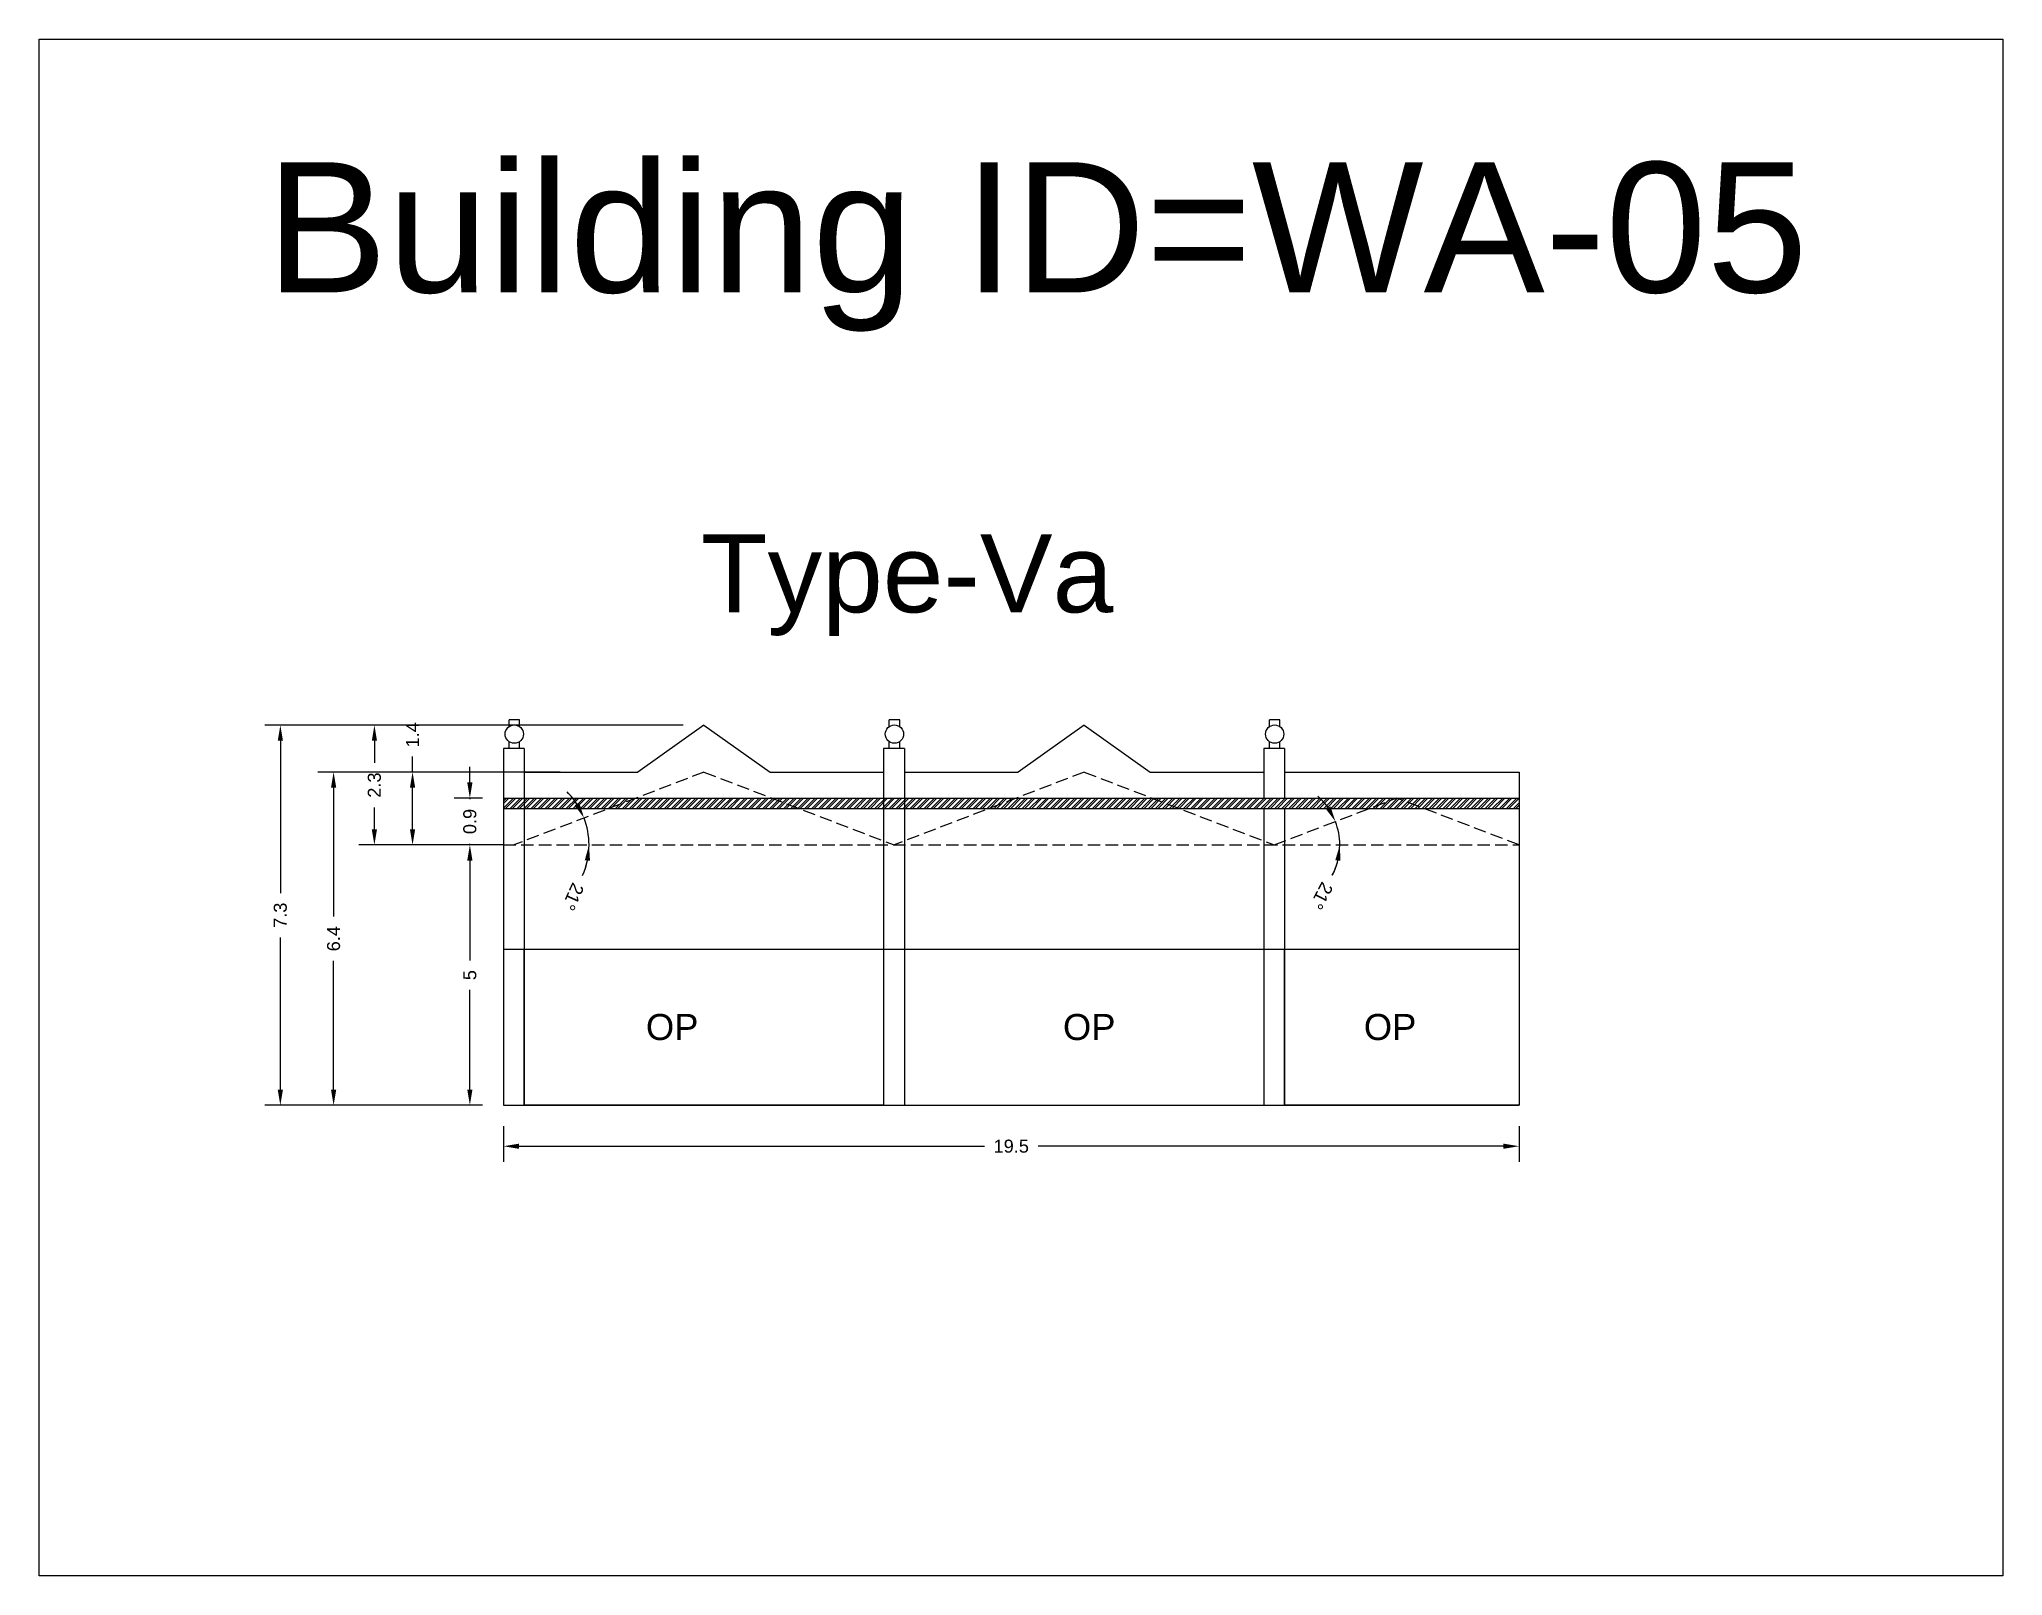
# Model space of a CAD drawing. Header units: metres. Extents: x 3416649 to 3417136, y -6712926 to -6712690.
# Drawn here: x 3416867.2 to 3416904.9, y -6712719.59 to -6712690.08 of the extents above; entities that cross this region are included whole.
import ezdxf

# ---------------------------------------------------------------- set-up
doc = ezdxf.new("R2010")
doc.units = ezdxf.units.M
doc.linetypes.add('ACAD_ISO02W100', pattern=[15, 12, -3])
doc.layers.add('Dotted', color=7, linetype='ACAD_ISO02W100', plot=False)
doc.styles.get("Standard").update_dxf_attribs({"font": 'arial.ttf'})
doc.dimstyles.new('ISO-25', dxfattribs={"dimtxt": 0.25, "dimasz": 0.3, "dimexe": 0.3, "dimexo": 0.4, "dimgap": 0.2, "dimtad": 0, "dimdec": 1, "dimdsep": 46, "dimtxsty": 'Standard', "dimcen": 2.5, "dimadec": 0, "dimazin": 0, "dimtfac": 1, "dimtdec": 1, "dimtmove": 0, "dimatfit": 3, "dimfxl": 1, "dimarcsym": 0})

# ---------------------------------------------------------------- blocks, each defined once
blk = doc.blocks.new('*D39')
at = {"color": 0, "lineweight": -2, "transparency": 16777216}
for p, q in [((3416875.715, -6712705.555), (3416875.17, -6712705.555)), ((3416875.47, -6712705.855), (3416875.47, -6712707.772)), ((3416875.47, -6712710.255), (3416875.47, -6712708.338)), ((3416875.715, -6712710.555), (3416875.17, -6712710.555))]:
    blk.add_line(p, q, dxfattribs=at)
at = {"color": 0, "transparency": 16777216}
for points in [[(3416875.42, -6712705.855), (3416875.52, -6712705.855), (3416875.47, -6712705.555)], [(3416875.42, -6712710.255), (3416875.52, -6712710.255), (3416875.47, -6712710.555)]]:
    blk.add_solid(points, dxfattribs=at)
at = {"layer": 'Defpoints', "color": 0, "transparency": 16777216}
for p in [(3416875.47, -6712705.555), (3416876.115, -6712705.555), (3416876.115, -6712710.555)]:
    blk.add_point(p, dxfattribs=at)
at = {"color": 0, "transparency": 16777216, "insert": (3416875.47, -6712708.055), "char_height": 0.25, "attachment_point": 5, "rotation": 90}
blk.add_mtext('5', dxfattribs=at)
blk = doc.blocks.new('*D40')
at = {"color": 0, "lineweight": -2, "transparency": 16777216}
for p, q in [((3416875.47, -6712704.355), (3416875.47, -6712704.055)), ((3416875.715, -6712704.655), (3416875.17, -6712704.655)), ((3416875.47, -6712704.655), (3416875.47, -6712704.677)), ((3416875.715, -6712705.555), (3416875.17, -6712705.555)), ((3416875.47, -6712705.555), (3416875.47, -6712705.533)), ((3416875.47, -6712705.855), (3416875.47, -6712706.155))]:
    blk.add_line(p, q, dxfattribs=at)
at = {"color": 0, "transparency": 16777216}
for points in [[(3416875.42, -6712704.355), (3416875.52, -6712704.355), (3416875.47, -6712704.655)], [(3416875.42, -6712705.855), (3416875.52, -6712705.855), (3416875.47, -6712705.555)]]:
    blk.add_solid(points, dxfattribs=at)
at = {"layer": 'Defpoints', "color": 0, "transparency": 16777216}
for p in [(3416875.47, -6712704.655), (3416876.115, -6712704.655), (3416876.115, -6712705.555)]:
    blk.add_point(p, dxfattribs=at)
at = {"color": 0, "transparency": 16777216, "insert": (3416875.47, -6712705.105), "char_height": 0.25, "attachment_point": 5, "rotation": 90}
blk.add_mtext('0.9', dxfattribs=at)
blk = doc.blocks.new('*D41')
at = {"color": 0, "lineweight": -2, "transparency": 16777216}
for p, q in [((3416877.205, -6712704.155), (3416874.07, -6712704.155)), ((3416874.37, -6712704.155), (3416874.37, -6712703.855)), ((3416874.37, -6712705.255), (3416874.37, -6712704.455)), ((3416875.715, -6712705.555), (3416874.07, -6712705.555))]:
    blk.add_line(p, q, dxfattribs=at)
at = {"color": 0, "transparency": 16777216}
for points in [[(3416874.32, -6712704.455), (3416874.42, -6712704.455), (3416874.37, -6712704.155)], [(3416874.32, -6712705.255), (3416874.42, -6712705.255), (3416874.37, -6712705.555)]]:
    blk.add_solid(points, dxfattribs=at)
at = {"layer": 'Defpoints', "color": 0, "transparency": 16777216}
for p in [(3416874.37, -6712704.155), (3416877.605, -6712704.155), (3416876.115, -6712705.555)]:
    blk.add_point(p, dxfattribs=at)
at = {"color": 0, "transparency": 16777216, "insert": (3416874.37, -6712703.44), "char_height": 0.25, "attachment_point": 5, "rotation": 90}
blk.add_mtext('1.4', dxfattribs=at)
blk = doc.blocks.new('*D42')
at = {"color": 0, "lineweight": -2, "transparency": 16777216}
for p, q in [((3416879.565, -6712703.255), (3416873.337, -6712703.255)), ((3416873.637, -6712703.555), (3416873.637, -6712703.975)), ((3416873.637, -6712705.255), (3416873.637, -6712704.835)), ((3416876.115, -6712705.555), (3416873.337, -6712705.555))]:
    blk.add_line(p, q, dxfattribs=at)
at = {"color": 0, "transparency": 16777216}
for points in [[(3416873.587, -6712703.555), (3416873.687, -6712703.555), (3416873.637, -6712703.255)], [(3416873.587, -6712705.255), (3416873.687, -6712705.255), (3416873.637, -6712705.555)]]:
    blk.add_solid(points, dxfattribs=at)
at = {"layer": 'Defpoints', "color": 0, "transparency": 16777216}
for p in [(3416873.637, -6712703.255), (3416879.965, -6712703.255), (3416876.515, -6712705.555)]:
    blk.add_point(p, dxfattribs=at)
at = {"color": 0, "transparency": 16777216, "insert": (3416873.637, -6712704.405), "char_height": 0.25, "attachment_point": 5, "rotation": 90}
blk.add_mtext('2.3', dxfattribs=at)
blk = doc.blocks.new('*D43')
at = {"color": 0, "lineweight": -2, "transparency": 16777216}
for p, q in [((3416876.537, -6712704.155), (3416872.554, -6712704.155)), ((3416872.854, -6712704.455), (3416872.854, -6712706.927)), ((3416872.854, -6712710.255), (3416872.854, -6712707.783)), ((3416875.715, -6712710.555), (3416872.554, -6712710.555))]:
    blk.add_line(p, q, dxfattribs=at)
at = {"color": 0, "transparency": 16777216}
for points in [[(3416872.804, -6712704.455), (3416872.904, -6712704.455), (3416872.854, -6712704.155)], [(3416872.804, -6712710.255), (3416872.904, -6712710.255), (3416872.854, -6712710.555)]]:
    blk.add_solid(points, dxfattribs=at)
at = {"layer": 'Defpoints', "color": 0, "transparency": 16777216}
for p in [(3416872.854, -6712704.155), (3416876.937, -6712704.155), (3416876.115, -6712710.555)]:
    blk.add_point(p, dxfattribs=at)
at = {"color": 0, "transparency": 16777216, "insert": (3416872.854, -6712707.355), "char_height": 0.25, "attachment_point": 5, "rotation": 90}
blk.add_mtext('6.4', dxfattribs=at)
blk = doc.blocks.new('*D44')
at = {"color": 0, "lineweight": -2, "transparency": 16777216}
for p, q in [((3416879.565, -6712703.255), (3416871.531, -6712703.255)), ((3416871.831, -6712703.555), (3416871.831, -6712706.478)), ((3416871.831, -6712710.255), (3416871.831, -6712707.332)), ((3416875.715, -6712710.555), (3416871.531, -6712710.555))]:
    blk.add_line(p, q, dxfattribs=at)
at = {"color": 0, "transparency": 16777216}
for points in [[(3416871.781, -6712703.555), (3416871.881, -6712703.555), (3416871.831, -6712703.255)], [(3416871.781, -6712710.255), (3416871.881, -6712710.255), (3416871.831, -6712710.555)]]:
    blk.add_solid(points, dxfattribs=at)
at = {"layer": 'Defpoints', "color": 0, "transparency": 16777216}
for p in [(3416871.831, -6712703.255), (3416879.965, -6712703.255), (3416876.115, -6712710.555)]:
    blk.add_point(p, dxfattribs=at)
at = {"color": 0, "transparency": 16777216, "insert": (3416871.831, -6712706.905), "char_height": 0.25, "attachment_point": 5, "rotation": 90}
blk.add_mtext('7.3', dxfattribs=at)
blk = doc.blocks.new('*D45')
at = {"color": 0, "lineweight": -2, "transparency": 16777216}
for p, q in [((3416876.115, -6712710.955), (3416876.115, -6712711.641)), ((3416895.615, -6712710.955), (3416895.615, -6712711.641)), ((3416876.415, -6712711.341), (3416885.351, -6712711.341)), ((3416895.315, -6712711.341), (3416886.379, -6712711.341))]:
    blk.add_line(p, q, dxfattribs=at)
at = {"color": 0, "transparency": 16777216}
for points in [[(3416876.415, -6712711.291), (3416876.415, -6712711.391), (3416876.115, -6712711.341)], [(3416895.315, -6712711.291), (3416895.315, -6712711.391), (3416895.615, -6712711.341)]]:
    blk.add_solid(points, dxfattribs=at)
at = {"layer": 'Defpoints', "color": 0, "transparency": 16777216}
for p in [(3416876.115, -6712710.555), (3416895.615, -6712710.555), (3416895.615, -6712711.341)]:
    blk.add_point(p, dxfattribs=at)
at = {"color": 0, "transparency": 16777216, "insert": (3416885.865, -6712711.341), "char_height": 0.25, "attachment_point": 5}
blk.add_mtext('19.5', dxfattribs=at)
blk = doc.blocks.new('*D46')
at = {"color": 0, "lineweight": -2, "transparency": 16777216}
for start, end in [(32.9193, 44.8537), (360, 20.9849), (335.9992, 360), (336.1311, 348.0656)]:
    blk.add_arc((3416876.315, -6712705.555), 1.443, start, end, dxfattribs=at)
at = {"color": 0, "transparency": 16777216}
for points in [[(3416877.571, -6712704.748), (3416877.482, -6712704.794), (3416877.663, -6712705.038)], [(3416877.677, -6712705.848), (3416877.777, -6712705.859), (3416877.758, -6712705.555)]]:
    blk.add_solid(points, dxfattribs=at)
at = {"layer": 'Defpoints', "color": 0, "transparency": 16777216}
for p in [(3416879.965, -6712704.155), (3416877.715, -6712705.206), (3416876.115, -6712705.555), (3416876.315, -6712705.555), (3416895.615, -6712705.555)]:
    blk.add_point(p, dxfattribs=at)
at = {"color": 0, "transparency": 16777216, "insert": (3416877.451, -6712706.551), "char_height": 0.25, "attachment_point": 5, "rotation": 245.9992}
blk.add_mtext('21°', dxfattribs=at)
blk = doc.blocks.new('*D47')
at = {"color": 0, "lineweight": -2, "transparency": 16777216}
for start, end in [(34.6495, 48.3432), (0, 20.9558), (332.412, 0), (332.6126, 346.3063)]:
    blk.add_arc((3416890.915, -6712705.555), 1.258, start, end, dxfattribs=at)
at = {"color": 0, "transparency": 16777216}
for points in [[(3416891.995, -6712704.816), (3416891.906, -6712704.863), (3416892.09, -6712705.105)], [(3416892.088, -6712705.847), (3416892.187, -6712705.859), (3416892.174, -6712705.555)]]:
    blk.add_solid(points, dxfattribs=at)
at = {"layer": 'Defpoints', "color": 0, "transparency": 16777216}
for p in [(3416893.265, -6712704.655), (3416892.136, -6712705.251), (3416876.115, -6712705.555), (3416890.915, -6712705.555), (3416895.615, -6712705.555)]:
    blk.add_point(p, dxfattribs=at)
at = {"color": 0, "transparency": 16777216, "insert": (3416891.823, -6712706.534), "char_height": 0.25, "attachment_point": 5, "rotation": 242.412}
blk.add_mtext('21°', dxfattribs=at)

msp = doc.modelspace()

# ---------------------------------------------------------------- hatches: boundary and pattern name
h = msp.add_hatch()
h.set_pattern_fill('ANSI32', color=256, scale=0.01)
h.set_pattern_definition([(45, (-53.24362, 0), (-0.067351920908, 0.067351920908), []), (45, (-53.19872, 0), (-0.067351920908, 0.067351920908), [])])
h.paths.add_polyline_path([(3416895.615, -6712704.855), (3416895.615, -6712704.655), (3416876.115, -6712704.655), (3416876.115, -6712704.855)])

# ---------------------------------------------------------------- linework, layer by layer
for points in [[(3416867.202, -6712690.082), (3416904.903, -6712690.082), (3416904.903, -6712719.589), (3416867.202, -6712719.589)], [(3416876.515, -6712707.555), (3416883.415, -6712707.555), (3416883.415, -6712710.555), (3416876.515, -6712710.555)], [(3416891.115, -6712707.555), (3416895.615, -6712707.555), (3416895.615, -6712710.555), (3416891.115, -6712710.555)]]:
    msp.add_lwpolyline(points, close=True)
for points in [[(3416876.223, -6712703.283), (3416876.223, -6712703.149)], [(3416876.423, -6712703.149), (3416876.223, -6712703.149)], [(3416876.423, -6712703.283), (3416876.423, -6712703.149)], [(3416879.965, -6712703.255), (3416878.695, -6712704.155)], [(3416879.965, -6712703.255), (3416881.235, -6712704.155)], [(3416883.523, -6712703.283), (3416883.523, -6712703.149)], [(3416883.723, -6712703.149), (3416883.523, -6712703.149)], [(3416883.723, -6712703.283), (3416883.723, -6712703.149)], [(3416887.265, -6712703.255), (3416885.995, -6712704.155)], [(3416887.265, -6712703.255), (3416888.535, -6712704.155)], [(3416890.823, -6712703.283), (3416890.823, -6712703.149)], [(3416891.023, -6712703.149), (3416890.823, -6712703.149)], [(3416891.023, -6712703.283), (3416891.023, -6712703.149)], [(3416876.115, -6712703.705), (3416876.115, -6712710.555)], [(3416876.515, -6712703.705), (3416876.115, -6712703.705)], [(3416876.223, -6712703.705), (3416876.223, -6712703.571)], [(3416876.423, -6712703.705), (3416876.423, -6712703.571)], [(3416876.515, -6712703.705), (3416876.515, -6712710.555)], [(3416883.415, -6712703.705), (3416883.415, -6712710.555)], [(3416883.815, -6712703.705), (3416883.415, -6712703.705)], [(3416883.523, -6712703.705), (3416883.523, -6712703.571)], [(3416883.723, -6712703.705), (3416883.723, -6712703.571)], [(3416883.815, -6712703.705), (3416883.815, -6712710.555)], [(3416890.715, -6712703.705), (3416890.715, -6712704.655)], [(3416891.115, -6712703.705), (3416890.715, -6712703.705)], [(3416890.823, -6712703.705), (3416890.823, -6712703.571)], [(3416891.023, -6712703.705), (3416891.023, -6712703.571)], [(3416891.115, -6712703.705), (3416891.115, -6712704.655)], [(3416876.515, -6712704.155), (3416878.695, -6712704.155)], [(3416876.515, -6712704.155), (3416876.515, -6712704.655)], [(3416881.235, -6712704.155), (3416883.415, -6712704.155)], [(3416883.415, -6712704.155), (3416883.415, -6712704.655)], [(3416883.815, -6712704.155), (3416883.815, -6712704.655)], [(3416883.815, -6712704.155), (3416885.995, -6712704.155)], [(3416888.535, -6712704.155), (3416890.715, -6712704.155)], [(3416891.115, -6712704.155), (3416895.615, -6712704.155)], [(3416895.615, -6712704.155), (3416895.615, -6712710.555)], [(3416876.115, -6712704.655), (3416895.615, -6712704.655)], [(3416876.115, -6712704.855), (3416895.615, -6712704.855)], [(3416890.715, -6712704.855), (3416890.715, -6712710.555)], [(3416891.115, -6712704.855), (3416891.115, -6712710.555)], [(3416876.115, -6712707.555), (3416895.615, -6712707.555)], [(3416876.115, -6712710.555), (3416895.615, -6712710.555)]]:
    msp.add_lwpolyline(points)
for centre in [(3416876.323, -6712703.427), (3416883.623, -6712703.427), (3416890.923, -6712703.427)]:
    msp.add_circle(centre, 0.176)
at = {"layer": 'Dotted', "ltscale": 0.02}
for points in [[(3416879.965, -6712704.155), (3416876.315, -6712705.555)], [(3416879.965, -6712704.155), (3416883.615, -6712705.555)], [(3416887.265, -6712704.155), (3416883.615, -6712705.555)], [(3416887.265, -6712704.155), (3416890.915, -6712705.555)], [(3416890.915, -6712705.555), (3416893.265, -6712704.655)], [(3416895.615, -6712705.555), (3416893.265, -6712704.655)], [(3416876.115, -6712705.555), (3416895.615, -6712705.555)]]:
    msp.add_lwpolyline(points, dxfattribs=at)

# ---------------------------------------------------------------- texts
at = {"attachment_point": 1}
for s, heights, insert, char_height in [('Building ID=WA-05', [0.517], (3416871.559, -6712692.443), 2.5), ('Type-Va ', [0.517], (3416879.906, -6712699.588), 1.5), ('OP', [0], (3416878.85, -6712708.801), 0.5), ('OP', [0], (3416886.858, -6712708.801), 0.5), ('OP', [0], (3416892.635, -6712708.801), 0.5)]:
    msp.add_mtext_dynamic_manual_height_columns(s, width=67.86454, gutter_width=12.5, heights=heights, dxfattribs=dict(at, insert=insert, char_height=char_height))

# ---------------------------------------------------------------- dimensions: what is measured, and where the dimension line sits
for base, p1, p2, picture, middle in [((3416871.831, -6712703.255), (3416876.115, -6712710.555), (3416879.965, -6712703.255), '*D44', (3416871.831, -6712706.905)), ((3416873.637, -6712703.255), (3416876.515, -6712705.555), (3416879.965, -6712703.255), '*D42', (3416873.637, -6712704.405)), ((3416874.37, -6712704.155), (3416876.115, -6712705.555), (3416877.605, -6712704.155), '*D41', (3416874.37, -6712703.44)), ((3416872.854, -6712704.155), (3416876.115, -6712710.555), (3416876.937, -6712704.155), '*D43', (3416872.854, -6712707.355)), ((3416875.47, -6712704.655), (3416876.115, -6712705.555), (3416876.115, -6712704.655), '*D40', (3416875.47, -6712705.105)), ((3416875.47, -6712705.555), (3416876.115, -6712710.555), (3416876.115, -6712705.555), '*D39', (3416875.47, -6712708.055))]:
    dim = msp.add_linear_dim(base=base, p1=p1, p2=p2, angle=90, dimstyle='ISO-25')
    dim.commit()
    dim.dimension.update_dxf_attribs({"geometry": picture, "text_midpoint": middle})
for base, line1, picture, middle in [((3416877.715, -6712705.206), ((3416879.965, -6712704.155), (3416876.315, -6712705.555)), '*D46', (3416877.451, -6712706.551)), ((3416892.136, -6712705.251), ((3416890.915, -6712705.555), (3416893.265, -6712704.655)), '*D47', (3416891.823, -6712706.534))]:
    dim = msp.add_angular_dim_2l(base=base, line1=line1, line2=((3416876.115, -6712705.555), (3416895.615, -6712705.555)), dimstyle='ISO-25')
    dim.commit()
    dim.dimension.update_dxf_attribs({"geometry": picture, "text_midpoint": middle})
dim = msp.add_linear_dim(base=(3416895.615, -6712711.341), p1=(3416876.115, -6712710.555), p2=(3416895.615, -6712710.555), dimstyle='ISO-25')
dim.commit()
dim.dimension.update_dxf_attribs({"geometry": '*D45', "text_midpoint": (3416885.865, -6712711.341)})

doc.saveas('drawing.dxf')
